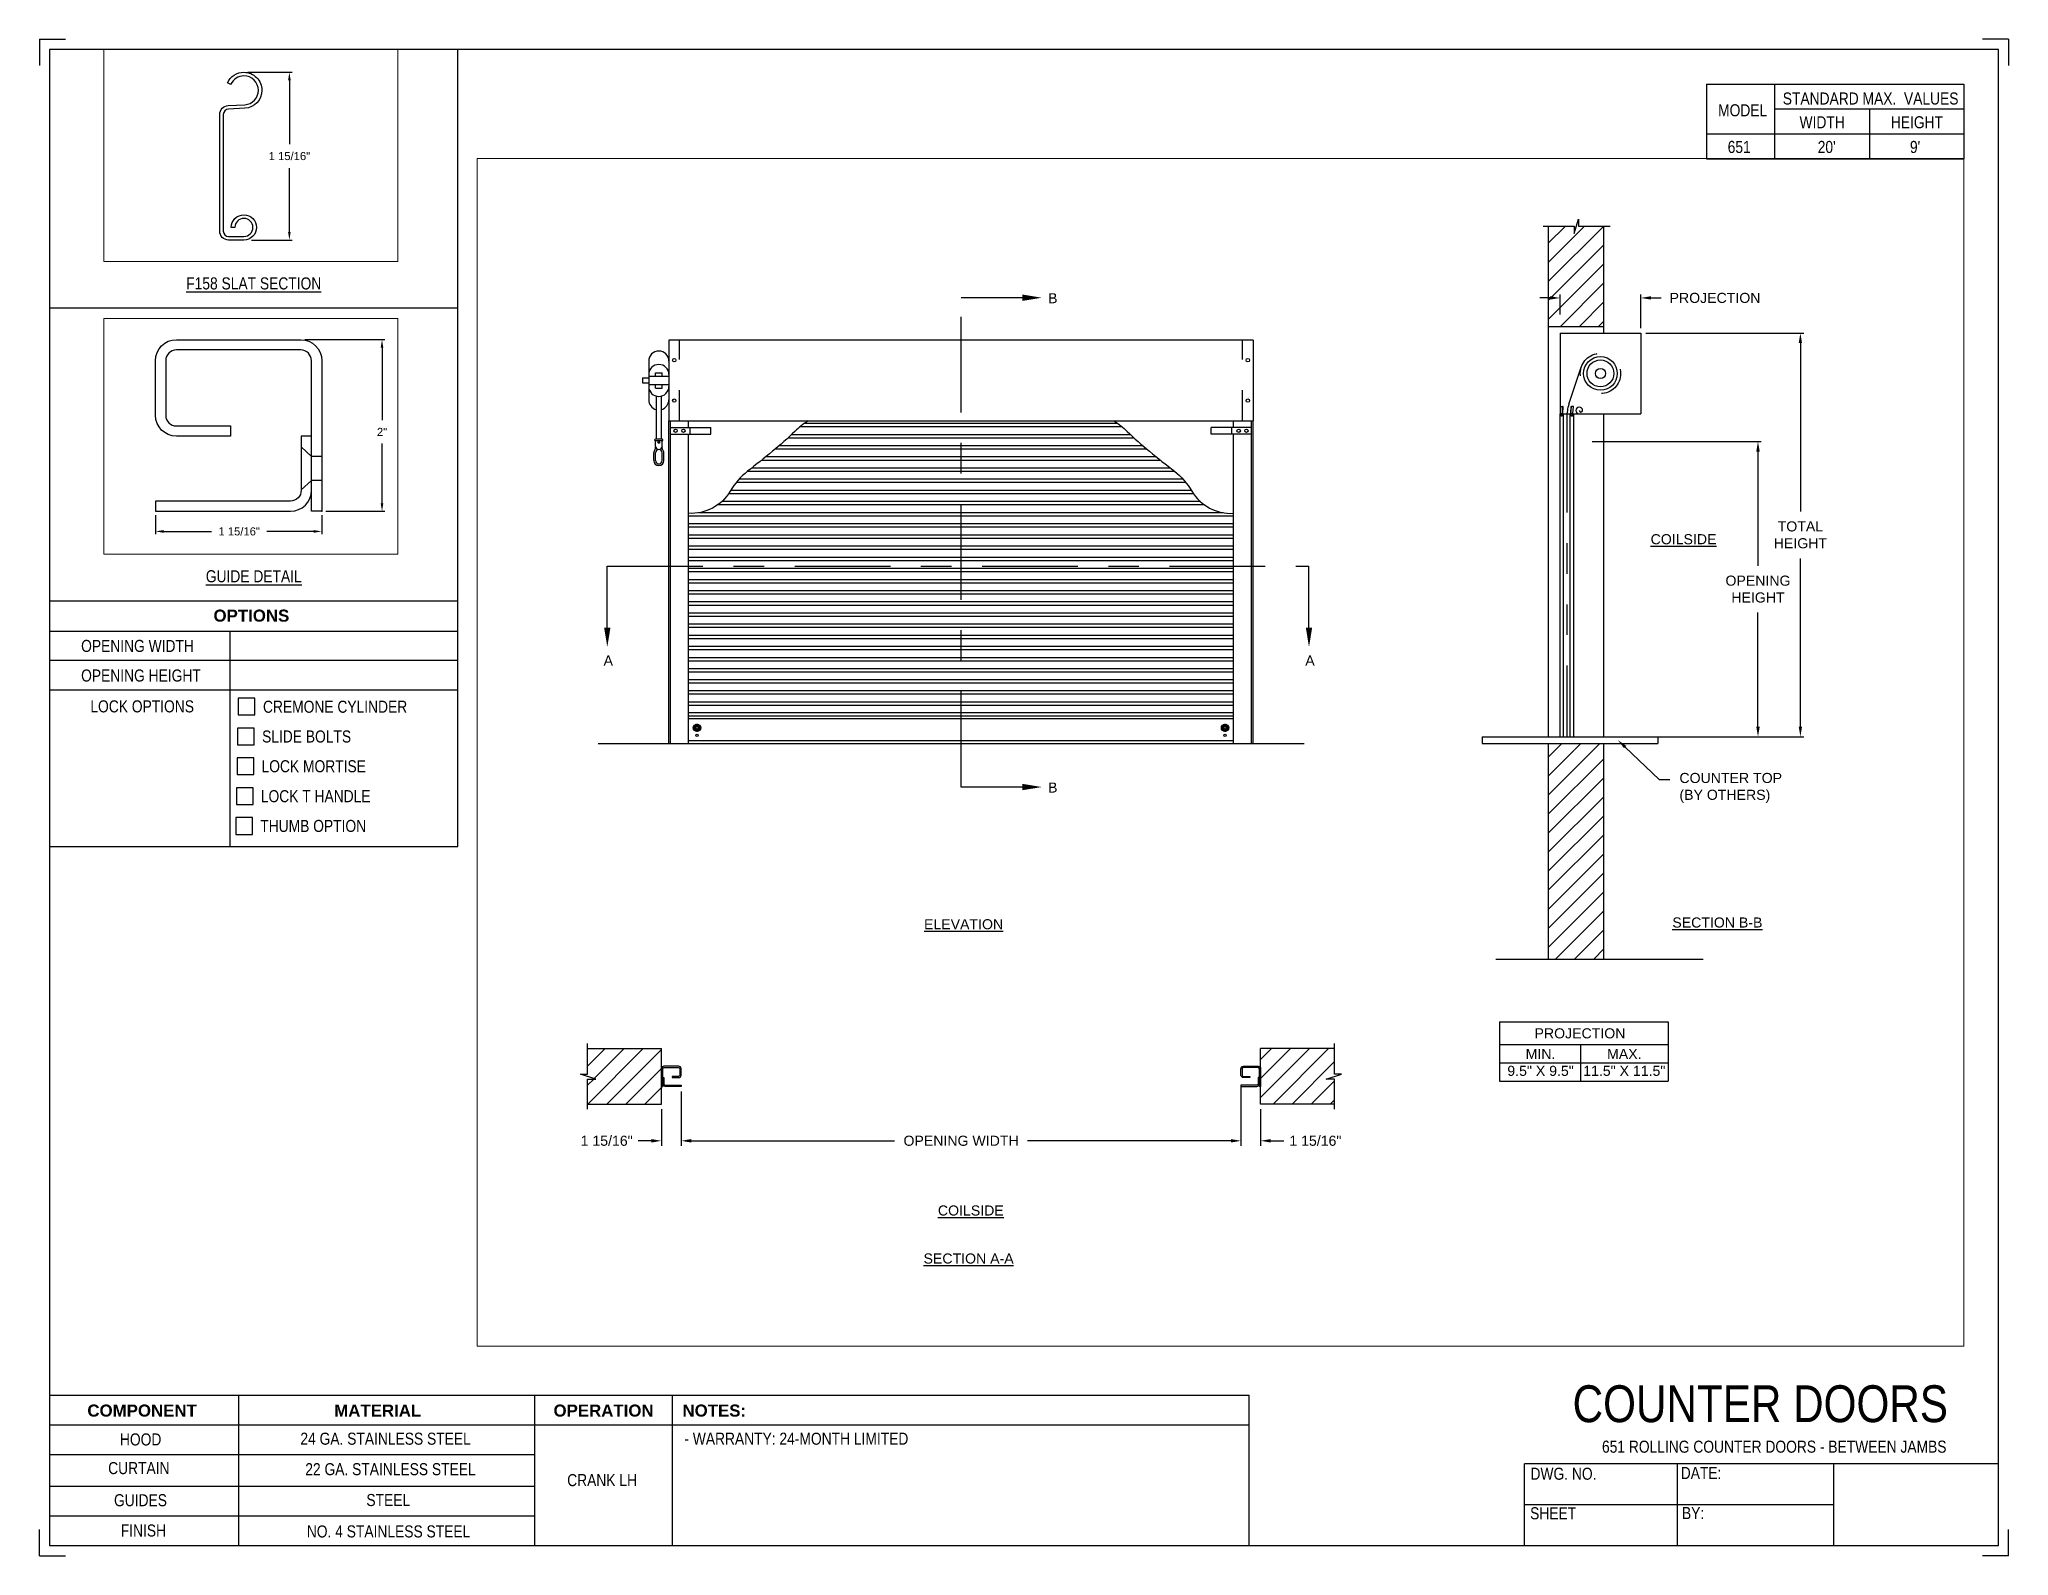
# Paper-space layout '651 CRANK LH' of a CAD drawing. Header units: inches. Extents: x 0.1 to 10.9, y 0.1 to 8.4.
# The model-space entities are those that its viewports show. They can reach past a viewport. Long polylines and large blocks are cut down to what shows.
import ezdxf
from ezdxf import colors
from ezdxf.entities.mleader import LeaderData, LeaderLine
from ezdxf.math import Vec2, Vec3

# ---------------------------------------------------------------- set-up
doc = ezdxf.new("R2010")
doc.units = ezdxf.units.IN
doc.header["$LTSCALE"] = 0.25
doc.header["$MEASUREMENT"] = 0
for name, pattern in [('CENTER', [2, 1.25, -0.25, 0.25, -0.25]), ('HIDDEN', [0.375, 0.25, -0.125]), ('PHANTOM', [2.5, 1.25, -0.25, 0.25, -0.25, 0.25, -0.25])]:
    doc.linetypes.add(name, pattern=pattern)
for name, color, linetype in [('ANNOTATIONS', 1, 'Continuous'), ('CRANK LH', 7, 'Continuous'), ('DETAILS', 4, 'Continuous'), ('SECTION CUTS', 6, 'CENTER'), ('TITLE BLOCK', 7, 'Continuous')]:
    doc.layers.add(name, color=color, linetype=linetype)
doc.styles.add('ARIAL', font='arial.ttf', dxfattribs={"height": 0.09375})
doc.styles.add('CADdetails-DIMENSIONS', font='ARIALN.TTF', dxfattribs={"height": 2.38})
doc.styles.get("Standard").update_dxf_attribs({"font": 'romans.shx'})
doc.dimstyles.new('ARIAL', dxfattribs={"dimtxt": 0.09375, "dimasz": 0.09375, "dimexe": 0.03125, "dimexo": 0.046875, "dimgap": 0.09, "dimtad": 0, "dimtih": 1, "dimtoh": 1, "dimdec": 4, "dimzin": 0, "dimdsep": 46, "dimlunit": 4, "dimtxsty": 'ARIAL', "dimcen": 0.09, "dimadec": 0, "dimazin": 0, "dimtfac": 1, "dimtdec": 4, "dimtix": 1, "dimtofl": 0, "dimtmove": 0, "dimatfit": 3, "dimfxl": 0.18, "dimfrac": 2, "dimtolj": 1, "dimtzin": 0, "dimarcsym": 0})
doc.dimstyles.new('STANDARD$0', dxfattribs={"dimtxt": 0.09375, "dimasz": 0.09375, "dimexe": 0.03125, "dimexo": 0.046875, "dimgap": 0.09, "dimtad": 0, "dimtih": 1, "dimtoh": 1, "dimdec": 4, "dimzin": 0, "dimdsep": 46, "dimtxsty": 'ARIAL', "dimcen": 0.09, "dimadec": 0, "dimazin": 0, "dimtfac": 1, "dimtdec": 4, "dimtofl": 0, "dimtmove": 0, "dimatfit": 1, "dimfxl": 1, "dimtolj": 1, "dimtzin": 0, "dimarcsym": 0})
pattern_1 = [(45, (-18.47276, -17.52354), (-0.08838835, 0.08838835), [])]
pattern_2 = [(45, (-18.47276, -16.85585), (-0.088388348, 0.088388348), [])]

psp = doc.layouts.new('651 CRANK LH')

# ---------------------------------------------------------------- texts
at = {"layer": 'TITLE BLOCK', "attachment_point": 2, "style": 'CADdetails-DIMENSIONS'}
for s, width, insert, char_height in [('MODEL', 0.28815, (9.45, 8.068), 0.0664), ('STANDARD MAX.  VALUES', 1.75949, (10.155, 8.133), 0.06641), ('WIDTH', 0.42908, (9.888, 8.002), 0.0664), ('HEIGHT', 0.42908, (10.41, 8.002), 0.0664), ('\\pxqc;651', 0.29952, (9.431, 7.866), 0.0664)]:
    psp.add_mtext_dynamic_manual_height_columns(s, width=width, gutter_width=1.363, heights=[0], dxfattribs=dict(at, insert=insert, char_height=char_height))
at = {"layer": 'TITLE BLOCK', "style": 'CADdetails-DIMENSIONS'}
for s, insert, char_height, width, attachment_point in [("20'", (9.913, 7.866), 0.0664, 1.75949, 2), ("9'", (10.4, 7.866), 0.0664, 1.75949, 2), ('{\\LF158 SLAT SECTION}', (1.248, 7.114), 0.06641, 1.75949, 2), ('{\\LGUIDE DETAIL}', (1.248, 5.5), 0.06641, 1.75949, 2), ('{\\fArial|b1|i0|c0|p34;OPTIONS}', (1.235, 5.283), 0.06641, 1.75949, 2), ('OPENING WIDTH', (0.297, 5.116), 0.06641, 1.30693, 1), ('OPENING HEIGHT', (0.297, 4.953), 0.06641, 1.30693, 1), ('LOCK OPTIONS', (0.348, 4.783), 0.06641, 1.30693, 1), ('CREMONE CYLINDER', (1.299, 4.781), 0.06641, 1.23928, 1), ('SLIDE BOLTS', (1.294, 4.617), 0.06641, 1.53035, 1), ('LOCK MORTISE', (1.291, 4.453), 0.06641, 1.53035, 1), ('LOCK T HANDLE', (1.287, 4.288), 0.06641, 1.53035, 1), ('THUMB OPTION', (1.284, 4.124), 0.06641, 1.53035, 1), ('\\A1;\\pxqc;COUNTER DOORS', (10.642, 1.008), 0.20312, 2.1897, 3), ('{\\fArial|b1|i0|c0|p34;COMPONENT}', (0.633, 0.902), 0.06641, 1.75949, 2), ('{\\fArial|b1|i0|c0|p34;MATERIAL}', (1.931, 0.902), 0.06641, 1.75949, 2), ('{\\fArial|b1|i0|c0|p34;OPERATION}', (3.175, 0.902), 0.06641, 1.75949, 2), ('{\\fArial|b1|i0|c0|p34;NOTES:}', (3.785, 0.902), 0.06641, 1.75949, 2), ('HOOD', (0.625, 0.743), 0.0664, 1.75949, 2), ('  24 GA. STAINLESS STEEL', (1.953, 0.747), 0.06641, 1.75949, 2), ('\\pxql,t2;- WARRANTY: 24-MONTH LIMITED', (5.176, 0.747), 0.06641, 3.11182, 2), ('651 ROLLING COUNTER DOORS - BETWEEN JAMBS', (9.624, 0.703), 0.06641, 2.79915, 2), ('CURTAIN', (0.615, 0.585), 0.0664, 1.75949, 2), ('  22 GA. STAINLESS STEEL', (1.98, 0.579), 0.06641, 1.75949, 2), ('DWG. NO.', (8.463, 0.554), 0.0664, 1.75949, 2), ('DATE:', (9.221, 0.558), 0.0664, 1.75949, 2), ('\\P\\PCRANK LH', (3.167, 0.74), 0.0664, 1.75949, 2), ('GUIDES', (0.624, 0.408), 0.0664, 1.75949, 2), ('STEEL', (1.989, 0.409), 0.0664, 1.75949, 2), ('SHEET', (8.406, 0.336), 0.0664, 1.75949, 2), ('BY:', (9.177, 0.337), 0.0664, 1.75949, 2), ('FINISH', (0.64, 0.241), 0.0664, 1.75949, 2), (' NO. 4 STAINLESS STEEL ', (1.98, 0.236), 0.06641, 1.75949, 2)]:
    psp.add_mtext(s, dxfattribs=dict(at, insert=insert, char_height=char_height, width=width, attachment_point=attachment_point))

msp = doc.modelspace()

# ---------------------------------------------------------------- texts
at = {"layer": 'ANNOTATIONS', "char_height": 0.09375, "attachment_point": 2, "style": 'ARIAL'}
for s, insert, width in [('{\\LCOILSIDE}', (186.24071, 242.76669), 1.3823677), ('{\\LELEVATION}', (179.55534, 239.18997), 3.0834986), ('{\\LSECTION B-B}', (186.55482, 239.20594), 1.3823677), ('{\\LCOILSIDE}', (179.62258, 236.5306), 1.3823677), ('{\\LSECTION A-A}', (179.60195, 236.08446), 1.3823677)]:
    msp.add_mtext(s, dxfattribs=dict(at, insert=insert, width=width))
for s, width, insert in [('PROJECTION ', 1.7594917, (185.27899, 238.1763)), ('MIN.\\P9.5" X 9.5" ', 0.6711642, (184.91297, 237.98431)), ('MAX.\\P11.5" X 11.5"', 0.7869326, (185.69062, 237.98431))]:
    msp.add_mtext_dynamic_manual_height_columns(s, width=width, gutter_width=1.36268, heights=[0], dxfattribs=dict(at, insert=insert))
at = {"layer": 'SECTION CUTS', "style": 'ARIAL'}
for s, p in [('B', (180.33966, 244.91153)), ('A', (176.21233, 241.54591)), ('A', (182.72828, 241.54591)), ('B', (180.33966, 240.36581))]:
    msp.add_text(s, height=0.09375, dxfattribs=at).set_placement(p)

# ---------------------------------------------------------------- blocks, each defined once
blk = doc.blocks.new('*D6')
at = {"layer": 'ANNOTATIONS', "color": 0, "lineweight": -2, "transparency": 16777216}
for p, q in [((170.877, 254.326), (170.877, 254.107)), ((172.814, 254.326), (172.814, 254.107)), ((170.971, 254.138), (171.53, 254.138)), ((172.721, 254.138), (172.173, 254.138))]:
    blk.add_line(p, q, dxfattribs=at)
at = {"layer": 'ANNOTATIONS', "color": 0, "transparency": 16777216}
for points in [[(170.971, 254.154), (170.971, 254.123), (170.877, 254.138)], [(172.721, 254.154), (172.721, 254.123), (172.814, 254.138)]]:
    blk.add_solid(points, dxfattribs=at)
at = {"layer": 'defpoints', "color": 0, "transparency": 16777216}
for p in [(170.877, 254.373), (172.814, 254.373), (170.877, 254.138)]:
    blk.add_point(p, dxfattribs=at)
at = {"layer": 'ANNOTATIONS', "color": 0, "transparency": 16777216, "insert": (171.852, 254.138), "char_height": 0.09375, "attachment_point": 5, "style": 'ARIAL'}
blk.add_mtext('\\A1;1 15/16"', dxfattribs=at)
blk = doc.blocks.new('*D7')
at = {"layer": 'ANNOTATIONS', "color": 0, "lineweight": -2, "transparency": 16777216}
for p, q in [((172.616, 256.373), (173.547, 256.373)), ((173.516, 256.279), (173.516, 255.435)), ((173.516, 254.466), (173.516, 255.161)), ((172.861, 254.373), (173.547, 254.373))]:
    blk.add_line(p, q, dxfattribs=at)
at = {"layer": 'ANNOTATIONS', "color": 0, "transparency": 16777216}
for points in [[(173.5, 256.279), (173.531, 256.279), (173.516, 256.373)], [(173.5, 254.466), (173.531, 254.466), (173.516, 254.373)]]:
    blk.add_solid(points, dxfattribs=at)
at = {"layer": 'defpoints', "color": 0, "transparency": 16777216}
for p in [(172.569, 256.373), (173.516, 256.373), (172.814, 254.373)]:
    blk.add_point(p, dxfattribs=at)
at = {"layer": 'ANNOTATIONS', "color": 0, "transparency": 16777216, "insert": (173.516, 255.298), "char_height": 0.0938, "attachment_point": 5, "style": 'ARIAL'}
blk.add_mtext('\\A1;2"', dxfattribs=at)
blk = doc.blocks.new('*D21')
at = {"layer": 'ANNOTATIONS', "color": 0, "lineweight": -2, "transparency": 16777216}
for p, q in [((182.131, 237.637), (182.131, 237.1)), ((176.932, 237.29), (176.932, 237.1)), ((177.026, 237.131), (178.915, 237.131)), ((182.037, 237.131), (180.148, 237.131))]:
    blk.add_line(p, q, dxfattribs=at)
at = {"layer": 'ANNOTATIONS', "color": 0, "transparency": 16777216}
for points in [[(177.026, 237.147), (177.026, 237.115), (176.932, 237.131)], [(182.037, 237.147), (182.037, 237.115), (182.131, 237.131)]]:
    blk.add_solid(points, dxfattribs=at)
at = {"layer": 'defpoints', "color": 0, "transparency": 16777216}
for p in [(182.131, 237.684), (176.932, 237.337), (182.131, 237.131)]:
    blk.add_point(p, dxfattribs=at)
at = {"layer": 'ANNOTATIONS', "color": 0, "transparency": 16777216, "insert": (179.532, 237.131), "char_height": 0.09375, "attachment_point": 5, "style": 'ARIAL'}
blk.add_mtext('\\A1;OPENING WIDTH', dxfattribs=at)
blk = doc.blocks.new('*D14')
at = {"layer": 'ANNOTATIONS', "color": 0, "lineweight": -2, "transparency": 16777216}
for p, q in [((176.932, 237.59), (176.932, 237.084)), ((176.75, 237.426), (176.75, 237.084)), ((176.657, 237.131), (176.535, 237.131)), ((177.026, 237.131), (177.12, 237.131))]:
    blk.add_line(p, q, dxfattribs=at)
at = {"layer": 'ANNOTATIONS', "color": 0, "transparency": 16777216}
for points in [[(176.657, 237.147), (176.657, 237.115), (176.75, 237.131)], [(177.026, 237.147), (177.026, 237.115), (176.932, 237.131)]]:
    blk.add_solid(points, dxfattribs=at)
at = {"layer": 'defpoints', "color": 0, "transparency": 16777216}
for p in [(176.932, 237.637), (176.75, 237.472), (176.932, 237.131)]:
    blk.add_point(p, dxfattribs=at)
at = {"layer": 'ANNOTATIONS', "color": 0, "transparency": 16777216, "insert": (176.241, 237.131), "char_height": 0.09375, "attachment_point": 5, "style": 'ARIAL'}
blk.add_mtext('\\A1;1 15/16"', dxfattribs=at)
blk = doc.blocks.new('*D15')
at = {"layer": 'ANNOTATIONS', "color": 0, "lineweight": -2, "transparency": 16777216}
for p, q in [((182.131, 237.59), (182.131, 237.084)), ((182.313, 237.426), (182.313, 237.084)), ((182.037, 237.131), (181.944, 237.131)), ((182.407, 237.131), (182.528, 237.131))]:
    blk.add_line(p, q, dxfattribs=at)
at = {"layer": 'ANNOTATIONS', "color": 0, "transparency": 16777216}
for points in [[(182.037, 237.147), (182.037, 237.115), (182.131, 237.131)], [(182.407, 237.147), (182.407, 237.115), (182.313, 237.131)]]:
    blk.add_solid(points, dxfattribs=at)
at = {"layer": 'defpoints', "color": 0, "transparency": 16777216}
for p in [(182.131, 237.637), (182.313, 237.472), (182.313, 237.131)]:
    blk.add_point(p, dxfattribs=at)
at = {"layer": 'ANNOTATIONS', "color": 0, "transparency": 16777216, "insert": (182.822, 237.131), "char_height": 0.09375, "attachment_point": 5, "style": 'ARIAL'}
blk.add_mtext('\\A1;1 15/16"', dxfattribs=at)
blk = doc.blocks.new('*D16')
at = {"layer": 'ANNOTATIONS', "color": 0, "lineweight": -2, "transparency": 16777216}
for p, q in [((185.001, 244.961), (184.907, 244.961)), ((185.094, 244.807), (185.094, 244.992)), ((185.844, 244.681), (185.844, 244.992)), ((185.938, 244.961), (186.032, 244.961))]:
    blk.add_line(p, q, dxfattribs=at)
at = {"layer": 'ANNOTATIONS', "color": 0, "transparency": 16777216}
for points in [[(185.001, 244.977), (185.001, 244.946), (185.094, 244.961)], [(185.938, 244.977), (185.938, 244.946), (185.844, 244.961)]]:
    blk.add_solid(points, dxfattribs=at)
at = {"layer": 'defpoints', "color": 0, "transparency": 16777216}
for p in [(185.844, 244.961), (185.094, 244.76), (185.844, 244.635)]:
    blk.add_point(p, dxfattribs=at)
at = {"layer": 'ANNOTATIONS', "color": 0, "transparency": 16777216, "insert": (186.533, 244.961), "char_height": 0.09375, "attachment_point": 5, "style": 'ARIAL'}
blk.add_mtext('\\A1;PROJECTION', dxfattribs=at)
blk = doc.blocks.new('*X8')
at = {"color": 0, "linetype": 'Continuous'}
for p, q in [((2.144, 5.299), (2.185, 5.339)), ((2.144, 5.304), (2.18, 5.339)), ((2.144, 5.309), (2.174, 5.339)), ((2.145, 5.294), (2.189, 5.338)), ((2.146, 5.317), (2.167, 5.338)), ((2.147, 5.29), (2.193, 5.336)), ((2.149, 5.287), (2.167, 5.305)), ((2.164, 5.274), (2.209, 5.319)), ((2.168, 5.272), (2.211, 5.315)), ((2.172, 5.271), (2.212, 5.311)), ((2.177, 5.271), (2.212, 5.306)), ((2.178, 5.316), (2.196, 5.334)), ((2.183, 5.315), (2.2, 5.332)), ((2.186, 5.313), (2.203, 5.329)), ((2.188, 5.31), (2.205, 5.326)), ((2.189, 5.305), (2.207, 5.323)), ((2.151, 5.284), (2.168, 5.3)), ((2.154, 5.281), (2.17, 5.297)), ((2.157, 5.278), (2.174, 5.295)), ((2.16, 5.276), (2.178, 5.294)), ((2.183, 5.271), (2.212, 5.3)), ((2.191, 5.273), (2.21, 5.293))]:
    blk.add_line(p, q, dxfattribs=at)
blk = doc.blocks.new('*D17')
at = {"layer": 'ANNOTATIONS', "color": 0, "lineweight": -2, "transparency": 16777216}
for p, q in [((185.392, 243.627), (186.963, 243.627)), ((186.932, 243.534), (186.932, 242.473)), ((186.932, 240.978), (186.932, 242.039)), ((185.392, 240.885), (186.963, 240.885))]:
    blk.add_line(p, q, dxfattribs=at)
at = {"layer": 'ANNOTATIONS', "color": 0, "transparency": 16777216}
for points in [[(186.916, 243.534), (186.948, 243.534), (186.932, 243.627)], [(186.916, 240.978), (186.948, 240.978), (186.932, 240.885)]]:
    blk.add_solid(points, dxfattribs=at)
at = {"layer": 'defpoints', "color": 0, "transparency": 16777216}
for p in [(185.345, 243.627), (185.345, 240.885), (186.932, 240.885)]:
    blk.add_point(p, dxfattribs=at)
at = {"layer": 'ANNOTATIONS', "color": 0, "transparency": 16777216, "insert": (186.932, 242.256), "char_height": 0.09375, "attachment_point": 5, "style": 'ARIAL'}
blk.add_mtext('\\A1;OPENING \\PHEIGHT', dxfattribs=at)
blk = doc.blocks.new('*D18')
at = {"layer": 'ANNOTATIONS', "color": 0, "lineweight": -2, "transparency": 16777216}
for p, q in [((185.891, 244.635), (187.357, 244.635)), ((187.326, 244.541), (187.326, 242.977)), ((187.326, 240.978), (187.326, 242.542)), ((185.891, 240.885), (187.357, 240.885))]:
    blk.add_line(p, q, dxfattribs=at)
at = {"layer": 'ANNOTATIONS', "color": 0, "transparency": 16777216}
for points in [[(187.31, 244.541), (187.341, 244.541), (187.326, 244.635)], [(187.31, 240.978), (187.341, 240.978), (187.326, 240.885)]]:
    blk.add_solid(points, dxfattribs=at)
at = {"layer": 'defpoints', "color": 0, "transparency": 16777216}
for p in [(185.844, 244.635), (185.844, 240.885), (187.326, 240.885)]:
    blk.add_point(p, dxfattribs=at)
at = {"layer": 'ANNOTATIONS', "color": 0, "transparency": 16777216, "insert": (187.326, 242.76), "char_height": 0.0938, "attachment_point": 5, "style": 'ARIAL'}
blk.add_mtext('\\A1;TOTAL \\PHEIGHT', dxfattribs=at)
blk = doc.blocks.new('*D52')
at = {"layer": 'ANNOTATIONS', "color": 0, "lineweight": -2, "transparency": 16777216}
for p, q in [((171.954, 259.415), (172.468, 259.415)), ((172.437, 259.321), (172.437, 258.576)), ((172.437, 257.554), (172.437, 258.299)), ((171.996, 257.46), (172.468, 257.46))]:
    blk.add_line(p, q, dxfattribs=at)
at = {"layer": 'ANNOTATIONS', "color": 0, "transparency": 16777216}
for points in [[(172.421, 259.321), (172.452, 259.321), (172.437, 259.415)], [(172.421, 257.554), (172.452, 257.554), (172.437, 257.46)]]:
    blk.add_solid(points, dxfattribs=at)
at = {"layer": 'defpoints', "color": 0, "transparency": 16777216}
for p in [(171.907, 259.415), (171.949, 257.46), (172.437, 257.46)]:
    blk.add_point(p, dxfattribs=at)
at = {"layer": 'ANNOTATIONS', "color": 0, "transparency": 16777216, "insert": (172.437, 258.438), "char_height": 0.09375, "attachment_point": 5, "style": 'ARIAL'}
blk.add_mtext('\\A1;1 15/16"', dxfattribs=at)

# ---------------------------------------------------------------- dimensions: what is measured, and where the dimension line sits
at = {"layer": 'ANNOTATIONS'}
dim = msp.add_linear_dim(base=(172.43684, 257.46018), p1=(171.90727, 259.41499), p2=(171.94944, 257.46018), angle=90, text='1 15/16"', dimstyle='STANDARD$0', dxfattribs=at)
dim.commit()
dim.dimension.update_dxf_attribs({"geometry": '*D52', "text_midpoint": (172.43684, 258.43759), "dimtype": 160})
for base, p2, angle, picture, middle in [((173.51571, 256.37255), (172.56934, 256.37255), 90, '*D7', (173.51571, 255.29795)), ((170.87684, 254.13825), (170.87684, 254.37255), 180, '*D6', (171.85177, 254.13825))]:
    dim = msp.add_linear_dim(base=base, p1=(172.81434, 254.37255), p2=p2, angle=angle, dimstyle='ARIAL', dxfattribs=at)
    dim.commit()
    dim.dimension.update_dxf_attribs({"geometry": picture, "text_midpoint": middle, "dimtype": 160})
dim = msp.add_linear_dim(base=(185.84432, 244.96116), p1=(185.09432, 244.76043), p2=(185.84432, 244.63462), text='PROJECTION', dimstyle='STANDARD$0', dxfattribs=at)
dim.commit()
dim.dimension.update_dxf_attribs({"geometry": '*D16', "text_midpoint": (186.53343, 244.96116), "dimtype": 160})
for base, p1, p2, text, picture, middle in [((187.32564, 240.88462), (185.84432, 244.63462), (185.84432, 240.88462), 'TOTAL \\PHEIGHT', '*D18', (187.32564, 242.75962)), ((186.93189, 240.88462), (185.34463, 243.62742), (185.34463, 240.88462), 'OPENING \\PHEIGHT', '*D17', (186.93189, 242.25602))]:
    dim = msp.add_linear_dim(base=base, p1=p1, p2=p2, angle=90, text=text, dimstyle='STANDARD$0', dxfattribs=at)
    dim.commit()
    dim.dimension.update_dxf_attribs({"geometry": picture, "text_midpoint": middle})
for base, p1, p2, picture, middle in [((176.93202, 237.13098), (176.75038, 237.47248), (176.93202, 237.63664), '*D14', (176.24135, 237.13098)), ((182.31288, 237.13098), (182.13124, 237.63654), (182.31288, 237.47248), '*D15', (182.82191, 237.13098))]:
    dim = msp.add_linear_dim(base=base, p1=p1, p2=p2, text='1 15/16"', dimstyle='STANDARD$0', override={"dimexe": 0.046875, "dimgap": 0.0625, "dimlunit": 4, "dimcen": 0.089844, "dimatfit": 0, "dimfxl": 0.18, "dimfrac": 2}, dxfattribs=at)
    dim.commit()
    dim.dimension.update_dxf_attribs({"geometry": picture, "text_midpoint": middle, "dimtype": 160})
dim = msp.add_linear_dim(base=(182.13124, 237.13098), p1=(176.93202, 237.33694), p2=(182.13124, 237.68352), text='OPENING WIDTH', dimstyle='STANDARD$0', dxfattribs=at)
dim.commit()
dim.dimension.update_dxf_attribs({"geometry": '*D21', "text_midpoint": (179.53163, 237.13098)})

# ---------------------------------------------------------------- hatches: boundary and pattern name
at = {"layer": 'CRANK LH', "linetype": 'Continuous'}
h = msp.add_hatch(dxfattribs=at)
h.set_pattern_fill('ANSI31', color=256, style=0)
h.set_pattern_definition(pattern_2)
h.paths.add_polyline_path([(185.50057, 245.62914), (185.26407, 245.62914), (185.26407, 245.6938), (185.22566, 245.56044), (185.22566, 245.62914), (184.98494, 245.62914), (184.98494, 244.69712), (185.50057, 244.69712)])
h = msp.add_hatch(dxfattribs=at)
h.set_pattern_fill('ANSI31', color=256, style=0)
h.set_pattern_definition(pattern_2)
h.paths.add_polyline_path([(185.50057, 240.82062), (185.26407, 240.82062), (185.26407, 240.88528), (185.22566, 240.75192), (185.22566, 240.82062), (184.98494, 240.82062), (184.98494, 238.8189), (185.50057, 238.8189)])
at = {"layer": 'CRANK LH'}
h = msp.add_hatch(dxfattribs=at)
h.set_pattern_fill('ANSI31', color=256, style=0)
h.set_pattern_definition(pattern_1)
h.paths.add_polyline_path([(176.75038, 237.98811), (176.06288, 237.98811), (176.06288, 237.7509), (175.99878, 237.7509), (176.14085, 237.704), (176.06288, 237.704), (176.06288, 237.47248), (176.75038, 237.47248), (176.75038, 237.63498)])
h = msp.add_hatch(dxfattribs=at)
h.set_pattern_fill('ANSI31', color=256, style=0)
h.set_pattern_definition(pattern_1)
h.paths.add_polyline_path([(183.06448, 237.7509), (183.00038, 237.7509), (183.00038, 237.98811), (182.31288, 237.98811), (182.31288, 237.47248), (182.33105, 237.47248), (183.00038, 237.47248), (183.00038, 237.704), (182.92241, 237.704)])

# ---------------------------------------------------------------- linework, layer by layer
at = {"layer": 'ANNOTATIONS'}
for p, q in [((184.53279, 238.23573), (184.53279, 237.68436)), ((184.53279, 238.23573), (186.0979, 238.23573)), ((186.0979, 238.23573), (186.0979, 237.68436)), ((184.53279, 238.02426), (186.0979, 238.02426)), ((185.28316, 238.02426), (185.28316, 237.68436)), ((184.53279, 237.85431), (186.0979, 237.85431)), ((184.53279, 237.68436), (186.0979, 237.68436)), ((176.93202, 237.49904), (176.93202, 237.09973)), ((182.13124, 237.51154), (182.13124, 237.09973))]:
    msp.add_line(p, q, dxfattribs=at)
at = {"layer": 'CRANK LH', "linetype": 'Continuous'}
for p, q in [((184.93855, 245.62914), (185.22566, 245.62914)), ((184.98494, 245.62914), (184.98494, 240.88462)), ((185.22566, 245.56044), (185.26407, 245.6938)), ((185.22566, 245.62914), (185.22566, 245.56044)), ((185.26407, 245.6938), (185.26407, 245.62914)), ((185.26407, 245.62914), (185.55926, 245.62914)), ((185.50057, 244.63462), (185.50057, 245.62914)), ((184.98494, 244.69712), (185.50057, 244.69712)), ((182.24452, 244.56862), (176.81874, 244.56862)), ((176.81874, 244.56862), (176.81874, 243.82062)), ((182.24452, 244.56862), (182.24452, 243.82062)), ((185.09432, 244.63462), (185.84432, 244.63462)), ((185.09432, 244.63462), (185.09432, 243.88462)), ((185.84432, 244.63462), (185.84432, 243.88462)), ((176.63124, 244.3743), (176.63124, 244.01493)), ((176.81874, 244.3743), (176.81874, 244.01493)), ((185.17613, 243.9737), (185.29148, 244.31902)), ((176.57451, 244.21805), (176.57451, 244.17118)), ((176.69374, 244.23368), (176.69374, 244.26493)), ((176.69374, 244.1243), (176.69374, 244.15555)), ((176.75624, 244.23368), (176.75624, 244.26493)), ((176.75624, 244.1243), (176.75624, 244.15555)), ((176.70155, 244.04905), (176.70155, 243.64978)), ((176.74843, 244.04905), (176.74843, 243.64978)), ((185.10165, 243.88806), (185.09856, 243.95345)), ((185.09856, 243.95345), (185.1162, 243.95345)), ((185.11929, 243.88806), (185.1162, 243.95345)), ((185.12147, 243.95279), (185.1162, 243.95345)), ((185.11929, 243.88806), (185.12147, 243.95279)), ((185.19437, 243.88901), (185.20096, 243.95414)), ((185.19437, 243.88901), (185.19566, 243.95376)), ((185.19566, 243.95376), (185.20096, 243.95414)), ((185.21858, 243.95319), (185.20096, 243.95414)), ((185.21199, 243.88806), (185.21858, 243.95319)), ((176.81874, 240.82062), (176.81874, 243.82062)), ((176.81874, 243.82062), (182.24452, 243.82062)), ((176.83436, 240.82062), (176.83436, 243.82062)), ((176.83436, 243.75812), (177.20936, 243.75812)), ((177.00038, 243.75812), (177.00038, 243.82062)), ((177.01601, 243.69562), (177.01601, 243.75812)), ((177.20936, 243.69562), (177.20936, 243.75812)), ((181.0275, 243.76317), (178.03576, 243.76317)), ((180.98707, 243.79442), (178.07619, 243.79442)), ((182.2289, 243.75812), (181.8539, 243.75812)), ((181.8539, 243.69562), (181.8539, 243.75812)), ((182.04726, 243.69562), (182.04726, 243.75812)), ((182.06288, 243.75812), (182.06288, 243.82062)), ((182.2289, 240.82062), (182.2289, 243.82062)), ((182.24452, 240.82062), (182.24452, 243.82062)), ((185.09432, 243.88462), (185.12557, 243.88462)), ((185.09432, 240.88462), (185.09432, 243.88462)), ((185.10165, 243.88462), (185.10165, 243.88806)), ((185.10165, 243.88806), (185.11929, 243.88806)), ((185.11929, 243.88462), (185.11929, 243.88806)), ((185.12557, 240.88462), (185.12557, 243.88462)), ((185.12557, 243.88462), (185.18807, 243.88462)), ((185.18807, 240.88462), (185.18807, 243.88462)), ((185.18807, 243.88462), (185.21932, 243.88462)), ((185.19437, 243.88901), (185.19434, 243.88806)), ((185.21199, 243.88806), (185.19434, 243.88806)), ((185.19434, 243.88462), (185.19434, 243.88806)), ((185.20369, 243.88462), (185.84432, 243.88462)), ((185.21199, 243.88462), (185.21199, 243.88806)), ((185.21932, 243.88462), (185.21932, 240.88462)), ((185.50057, 240.88462), (185.50057, 243.88462)), ((176.75624, 243.63415), (176.69374, 243.63415)), ((176.69374, 243.58379), (176.69374, 243.63415)), ((176.75624, 243.58379), (176.75624, 243.63415)), ((176.83436, 243.69562), (177.20936, 243.69562)), ((177.00038, 240.82062), (177.00038, 243.69562)), ((181.22132, 243.58719), (177.84194, 243.58719)), ((181.13971, 243.65956), (177.92355, 243.65956)), ((181.10611, 243.69081), (177.95715, 243.69081)), ((182.2289, 243.69562), (181.8539, 243.69562)), ((182.06288, 240.82062), (182.06288, 243.69562)), ((176.67811, 243.45023), (176.67811, 243.52129)), ((176.69374, 243.45023), (176.69374, 243.52129)), ((176.77186, 243.45023), (176.77186, 243.52129)), ((181.38593, 243.45233), (177.67734, 243.45233)), ((181.3471, 243.48358), (177.71616, 243.48358)), ((181.25832, 243.55594), (177.80494, 243.55594)), ((181.6207, 243.2451), (177.44256, 243.2451)), ((181.5939, 243.27635), (177.46936, 243.27635)), ((181.51641, 243.34871), (177.54685, 243.34871)), ((181.47678, 243.37996), (177.58648, 243.37996)), ((181.79232, 243.03787), (177.27094, 243.03787)), ((181.75378, 243.06912), (177.30948, 243.06912)), ((181.69098, 243.14148), (177.37228, 243.14148)), ((181.67141, 243.17273), (177.39185, 243.17273)), ((182.06288, 242.93425), (177.00038, 242.93425)), ((182.06288, 242.86189), (177.00038, 242.86189)), ((181.96644, 242.9655), (177.09682, 242.9655)), ((182.06288, 242.83064), (177.00038, 242.83064)), ((182.06288, 242.75828), (177.00038, 242.75828)), ((182.06288, 242.72703), (177.00038, 242.72703)), ((182.06288, 242.65466), (177.00038, 242.65466)), ((182.06288, 242.62341), (177.00038, 242.62341)), ((182.06288, 242.55105), (177.00038, 242.55105)), ((182.06288, 242.5198), (177.00038, 242.5198)), ((182.06288, 242.44743), (177.00038, 242.44743)), ((182.06288, 242.41618), (177.00038, 242.41618)), ((182.06288, 242.34382), (177.00038, 242.34382)), ((182.06288, 242.31257), (177.00038, 242.31257)), ((182.06288, 242.2402), (177.00038, 242.2402)), ((182.06288, 242.20895), (177.00038, 242.20895)), ((182.06288, 242.13659), (177.00038, 242.13659)), ((182.06288, 242.10534), (177.00038, 242.10534)), ((182.06288, 242.03297), (177.00038, 242.03297)), ((182.06288, 242.00172), (177.00038, 242.00172)), ((182.06288, 241.92936), (177.00038, 241.92936)), ((182.06288, 241.89811), (177.00038, 241.89811)), ((182.06288, 241.82574), (177.00038, 241.82574)), ((182.06288, 241.79449), (177.00038, 241.79449)), ((182.06288, 241.72213), (177.00038, 241.72213)), ((182.06288, 241.69088), (177.00038, 241.69088)), ((182.06288, 241.61852), (177.00038, 241.61852)), ((182.06288, 241.58727), (177.00038, 241.58727)), ((182.06288, 241.5149), (177.00038, 241.5149)), ((182.06288, 241.48365), (177.00038, 241.48365)), ((182.06288, 241.41443), (177.00038, 241.41443)), ((182.06288, 241.38318), (177.00038, 241.38318)), ((182.06288, 241.31081), (177.00038, 241.31081)), ((182.06288, 241.27956), (177.00038, 241.27956)), ((182.06288, 241.2072), (177.00038, 241.2072)), ((182.06288, 241.17595), (177.00038, 241.17595)), ((182.06288, 241.10653), (177.00038, 241.10653)), ((182.06288, 241.07528), (177.00038, 241.07528)), ((182.06288, 241.05036), (177.00038, 241.05036)), ((182.06288, 240.84767), (177.00038, 240.84767)), ((184.36934, 240.88462), (186.00057, 240.88462)), ((184.36934, 240.88462), (184.36934, 240.82062)), ((186.00057, 240.88462), (186.00057, 240.82062)), ((184.36934, 240.82062), (186.00057, 240.82062)), ((184.98494, 240.82062), (184.98494, 238.81927)), ((185.50057, 238.81927), (185.50057, 240.82062)), ((184.4992, 238.81927), (186.42292, 238.81927)), ((176.06288, 237.7509), (176.06288, 238.03498)), ((183.00038, 237.7509), (183.00038, 238.03498)), ((176.14085, 237.704), (175.99878, 237.7509)), ((175.99878, 237.7509), (176.06288, 237.7509)), ((182.92241, 237.704), (183.06448, 237.7509)), ((183.06448, 237.7509), (183.00038, 237.7509)), ((176.06288, 237.42561), (176.06288, 237.704)), ((176.06288, 237.704), (176.14085, 237.704)), ((176.75038, 237.6967), (176.76163, 237.6967)), ((176.75038, 237.67034), (176.76163, 237.67034)), ((176.77288, 237.70696), (176.76163, 237.6967)), ((176.77288, 237.66008), (176.76163, 237.67034)), ((182.29038, 237.70696), (182.30163, 237.6967)), ((182.29038, 237.66008), (182.30163, 237.67034)), ((182.31288, 237.6967), (182.30163, 237.6967)), ((182.31288, 237.67034), (182.30163, 237.67034)), ((183.00038, 237.704), (182.92241, 237.704)), ((183.00038, 237.42561), (183.00038, 237.704))]:
    msp.add_line(p, q, dxfattribs=at)
at = {"layer": 'CRANK LH', "linetype": 'HIDDEN'}
for p, q in [((176.91835, 243.82062), (176.91835, 244.56862)), ((176.91835, 243.82062), (176.91835, 244.56862)), ((182.14491, 243.82062), (182.14491, 244.56862))]:
    msp.add_line(p, q, dxfattribs=at)
at = {"layer": 'CRANK LH', "linetype": 'PHANTOM'}
for p, q in [((176.57451, 244.21805), (176.63124, 244.21805)), ((176.57451, 244.17118), (176.63124, 244.17118)), ((176.63124, 244.23368), (176.81874, 244.23368)), ((176.63124, 244.15555), (176.81874, 244.15555)), ((176.69374, 244.26493), (176.75624, 244.26493)), ((176.69374, 244.1243), (176.75624, 244.1243)), ((185.15682, 243.8549), (185.15682, 240.88462))]:
    msp.add_line(p, q, dxfattribs=at)
at = {"layer": 'CRANK LH'}
for p, q in [((176.75624, 243.64978), (176.69374, 243.64978)), ((176.75624, 243.45023), (176.75624, 243.52129)), ((176.16059, 240.82062), (182.71883, 240.82062)), ((176.06288, 237.98811), (176.75038, 237.98811)), ((176.75038, 237.47248), (176.75038, 237.98811)), ((182.31288, 237.47248), (182.31288, 237.98811)), ((183.00038, 237.98811), (182.31288, 237.98811)), ((176.06288, 237.47248), (176.75038, 237.47248)), ((183.00038, 237.47248), (182.31288, 237.47248))]:
    msp.add_line(p, q, dxfattribs=at)
at = {"layer": 'CRANK LH', "linetype": 'Continuous'}
for points in [[(178.11172, 243.81862, 0.04994125), (177.98963, 243.72187, -0.02135943), (177.78118, 243.53637, -0.00459955), (177.54958, 243.35087, 0.09348756), (177.38745, 243.16537, -0.28353071), (177.00038, 242.96069, 0.72847355)], [(180.95154, 243.81862, -0.04994125), (181.07363, 243.72187, 0.02135943), (181.28208, 243.53637, 0.00459955), (181.51368, 243.35087, -0.09348756), (181.67581, 243.16537, 0.28353071), (182.06288, 242.96069, -0.72847355)]]:
    msp.add_lwpolyline(points, format="xyb", dxfattribs=at)
at = {"layer": 'CRANK LH'}
for points in [[(176.76163, 237.63664), (176.76163, 237.80118, -0.41421356), (176.77335, 237.81289), (176.90905, 237.81289, -0.41421356), (176.92077, 237.80118), (176.92077, 237.74164, -0.41421356), (176.90905, 237.72993), (176.84999, 237.72993), (176.84999, 237.71868), (176.90905, 237.71868, 0.41421356), (176.93202, 237.74164), (176.93202, 237.80118, 0.41421356), (176.90905, 237.82414), (176.77335, 237.82414, 0.41421356), (176.75038, 237.80118), (176.75038, 237.63664)], [(176.93202, 237.63664), (176.7846, 237.63664, -0.41421356), (176.76163, 237.65961), (176.76163, 237.71868), (176.77288, 237.71868), (176.77288, 237.65961, 0.41421356), (176.7846, 237.64789), (176.93202, 237.64789)], [(182.30163, 237.63664), (182.30163, 237.80118, 0.41421356), (182.28991, 237.81289), (182.15421, 237.81289, 0.41421356), (182.14249, 237.80118), (182.14249, 237.74164, 0.41421356), (182.15421, 237.72993), (182.21327, 237.72993), (182.21327, 237.71868), (182.15421, 237.71868, -0.41421356), (182.13124, 237.74164), (182.13124, 237.80118, -0.41421356), (182.15421, 237.82414), (182.28991, 237.82414, -0.41421356), (182.31288, 237.80118), (182.31288, 237.63664)], [(182.13124, 237.63664), (182.27866, 237.63664, 0.41421356), (182.30163, 237.65961), (182.30163, 237.71868), (182.29038, 237.71868), (182.29038, 237.65961, -0.41421356), (182.27866, 237.64789), (182.13124, 237.64789)]]:
    msp.add_lwpolyline(points, format="xyb", close=True, dxfattribs=at)
at = {"layer": 'CRANK LH', "linetype": 'Continuous'}
for centre, radius in [((176.86854, 244.38312), 0.01562), ((176.86854, 244.38312), 0.01562), ((182.19472, 244.38312), 0.01562), ((182.19472, 244.38312), 0.01562), ((185.46932, 244.25962), 0.15625), ((185.46932, 244.25962), 0.125), ((185.46932, 244.25962), 0.04685), ((176.86854, 244.00812), 0.01562), ((176.86854, 244.00812), 0.01562), ((182.19472, 244.00812), 0.01562), ((182.19472, 244.00812), 0.01562), ((185.11025, 243.86864), 0.00687), ((185.20339, 243.86864), 0.00687), ((176.72499, 243.61853), 0.00781), ((176.88124, 243.72687), 0.01562), ((176.95351, 243.72687), 0.01562), ((182.10976, 243.72687), 0.01562), ((182.18202, 243.72687), 0.01562), ((177.08015, 240.96749), 0.0344), ((177.08015, 240.96749), 0.01114), ((177.08015, 240.89661), 0.01114), ((181.98311, 240.96749), 0.0344), ((181.98311, 240.96749), 0.01114), ((181.98311, 240.89661), 0.01114)]:
    msp.add_circle(centre, radius, dxfattribs=at)
at = {"layer": 'CRANK LH', "linetype": 'HIDDEN'}
msp.add_circle((185.46932, 244.25962), 0.1875, dxfattribs=at)
at = {"layer": 'CRANK LH', "linetype": 'Continuous'}
for centre, radius, start, end in [((176.72499, 244.3743), 0.09375, 0, 180), ((176.72499, 244.24941), 0.09375, 0, 180), ((176.72499, 244.13982), 0.09375, 180, 0), ((176.72499, 244.01493), 0.09375, 180, 255.522488), ((176.72499, 244.01493), 0.09375, 284.477512, 0), ((185.53182, 243.8549), 0.375, 161.529967, 180), ((185.27248, 243.91587), 0.03125, 0, 180), ((185.27248, 243.91587), 0.03125, 180, 270), ((185.2881, 243.91587), 0.01562, 180, 0)]:
    msp.add_arc(centre, radius, start, end, dxfattribs=at)
at = {"layer": 'CRANK LH'}
for centre, radius, start, end in [((176.69374, 243.64197), 0.00781, 90, 270), ((176.664, 243.57012), 0.03125, 321.317813, 12.635625), ((176.72499, 243.58379), 0.03125, 180, 0), ((176.78598, 243.57012), 0.03125, 167.364375, 218.682187), ((176.75624, 243.64197), 0.00781, 270, 90), ((176.72499, 243.52129), 0.04688, 141.317813, 180), ((176.72499, 243.45023), 0.04688, 180, 0), ((176.72499, 243.52129), 0.03125, 0, 180), ((176.72499, 243.45023), 0.03125, 180, 0), ((176.72499, 243.52129), 0.04688, 0, 38.682187)]:
    msp.add_arc(centre, radius, start, end, dxfattribs=at)
at = {"layer": 'DETAILS'}
for p, q in [((171.9065, 259.41499), (171.90726, 259.41499)), ((171.9065, 259.37299), (171.90726, 259.37299)), ((171.12184, 256.37255), (172.56934, 256.37255)), ((172.57434, 255.12255), (172.69434, 255.01317)), ((172.81434, 255.01317), (172.69434, 255.01317)), ((172.57434, 254.62255), (172.69434, 254.73192)), ((172.81434, 254.73192), (172.69434, 254.73192))]:
    msp.add_line(p, q, dxfattribs=at)
msp.add_lwpolyline([(172.11727, 259.20499, -0.39895955), (171.91826, 258.99528), (171.72602, 258.9852, 0.39895955), (171.66726, 258.92329), (171.66726, 257.56418, 0.41421356), (171.72926, 257.50218), (171.90726, 257.50218, 2.41421356), (171.80226, 257.60718), (171.76026, 257.60718, -2.41421356), (171.90726, 257.46018), (171.72926, 257.46018, -0.41421356), (171.62526, 257.56418), (171.62526, 258.92329, -0.39895955), (171.72382, 259.02715), (171.91607, 259.03722, 0.39895955), (172.07527, 259.20499, 0.41491795), (171.90687, 259.37299, 0.29455643), (171.75408, 259.27495), (171.75377, 259.27426), (171.71555, 259.29168), (171.71586, 259.29237, -0.29428604), (171.9069, 259.41499, -0.41473176)], format="xyb", close=True, dxfattribs=at)
for points in [[(172.56934, 256.37255, -0.41421356), (172.81434, 256.12755), (172.81434, 254.37255), (172.69434, 254.37255), (172.69434, 256.12755, 0.41421356), (172.56934, 256.25255), (171.12184, 256.25255, 0.41421356), (170.99684, 256.12755), (170.99684, 255.49255, 0.41421356), (171.12184, 255.36755), (171.75184, 255.36755), (171.75184, 255.24755), (171.12184, 255.24755, -0.41421356), (170.87684, 255.49255), (170.87684, 256.12755, -0.41421356), (171.12184, 256.37255)], [(172.69434, 255.24755), (172.57434, 255.24755), (172.57434, 254.61755, -0.41421356), (172.44934, 254.49255), (170.87684, 254.49255), (170.87684, 254.37255), (172.44934, 254.37255, 0.41421356), (172.69434, 254.61755)]]:
    msp.add_lwpolyline(points, format="xyb", dxfattribs=at)
msp.add_point((172.81434, 254.37255), dxfattribs=at)
msp.add_point((172.81434, 254.37255), dxfattribs=at)
at = {"layer": 'SECTION CUTS'}
for p, q in [((179.53163, 240.4175), (179.53163, 244.96323)), ((176.24681, 242.46834), (182.76276, 242.46834))]:
    msp.add_line(p, q, dxfattribs=at)

# ---------------------------------------------------------------- block references
at = {"layer": 'CRANK LH', "linetype": 'Continuous'}
msp.add_blockref('*X8', (174.9021, 235.66237), dxfattribs=at)
at = {"layer": 'CRANK LH', "linetype": 'Continuous', "xscale": -1}
msp.add_blockref('*X8', (184.16116, 235.66237), dxfattribs=at)

msp.set_redraw_order([(e.dxf.handle, doc.entitydb.next_handle()) for e in msp.query("TEXT MTEXT ATTDEF DIMENSION ARC_DIMENSION")])  # texts and dimensions are drawn at this point

# ---------------------------------------------------------------- leaders
at = {"layer": 'ANNOTATIONS'}
ml = msp.add_multileader_mtext('Standard', dxfattribs=at)
ml.set_content('COUNTER TOP\\P(BY OTHERS)', color=256, style='ARIAL')
ml.set_leader_properties()
ml.build(insert=Vec2(0, 0))
ml.multileader.update_dxf_attribs({"dogleg_length": 0.36, "arrow_head_size": 0.09375})
ctx = ml.context
ctx.base_point, ctx.char_height, ctx.arrow_head_size, ctx.landing_gap_size, ctx.plane_origin = Vec3(186.11246, 240.48794), 0.09375, 0.09375, 0.09, Vec3(185.32742, 240.05471)
notes = []
notes.append((ctx, [(0, (1, 1, 0), (186.0145, 240.48794), (1, 0), 0.09796, [(0, [(185.63033, 240.85401)], 0, [])])]))
ctx.mtext.insert, ctx.mtext.flow_direction = Vec3(186.20246, 240.54859), 5
at = {"layer": 'SECTION CUTS'}
ml = msp.add_multileader_mtext('Standard', dxfattribs=at)
ml.set_content('', color=256)
ml.set_leader_properties()
ml.build(insert=Vec2(0, 0))
ml.multileader.update_dxf_attribs({"dogleg_length": 0, "arrow_head_size": 0.18})
ctx = ml.context
ctx.base_point, ctx.char_height, ctx.arrow_head_size, ctx.landing_gap_size, ctx.plane_origin, ctx.plane_x_axis, ctx.plane_y_axis = Vec3(179.53163, 244.96323), 0.18, 0.18, 0, Vec3(180.28115, 244.96323), Vec3(0, 1), Vec3(-1, 0)
notes.append((ctx, [(0, (1, 1, 0), (179.53163, 244.96323), (1, 0), 0, [(0, [(180.28115, 244.96323)], 0, [])])]))
ctx.mtext.insert, ctx.mtext.text_direction, ctx.mtext.rotation, ctx.mtext.flow_direction = Vec3(179.44163, 244.96323), Vec3(0, 1), 1.57079633, 5
ml = msp.add_multileader_mtext('Standard', dxfattribs=at)
ml.set_content('', color=256)
ml.set_leader_properties()
ml.build(insert=Vec2(0, 0))
ml.multileader.update_dxf_attribs({"dogleg_length": 0, "arrow_head_size": 0.18})
ctx = ml.context
ctx.base_point, ctx.char_height, ctx.arrow_head_size, ctx.landing_gap_size, ctx.plane_origin = Vec3(176.24681, 242.46834), 0.18, 0.18, 0, Vec3(176.24681, 241.71882)
notes.append((ctx, [(0, (1, 1, 0), (176.24681, 242.46834), (1, 0), 0, [(0, [(176.24681, 241.71882)], 0, [])])]))
ctx.mtext.insert, ctx.mtext.flow_direction = Vec3(176.24681, 242.55834), 5
ml = msp.add_multileader_mtext('Standard', dxfattribs=at)
ml.set_content('', color=256)
ml.set_leader_properties()
ml.build(insert=Vec2(0, 0))
ml.multileader.update_dxf_attribs({"dogleg_length": 0, "arrow_head_size": 0.18})
ctx = ml.context
ctx.base_point, ctx.char_height, ctx.arrow_head_size, ctx.landing_gap_size, ctx.plane_origin = Vec3(182.76276, 242.46834), 0.18, 0.18, 0, Vec3(182.76276, 241.71882)
notes.append((ctx, [(0, (1, 1, 0), (182.76276, 242.46834), (1, 0), 0, [(0, [(182.76276, 241.71882)], 0, [])])]))
ctx.mtext.insert, ctx.mtext.flow_direction = Vec3(182.76276, 242.55834), 5
ml = msp.add_multileader_mtext('Standard', dxfattribs=at)
ml.set_content('', color=256)
ml.set_leader_properties()
ml.build(insert=Vec2(0, 0))
ml.multileader.update_dxf_attribs({"dogleg_length": 0, "arrow_head_size": 0.18})
ctx = ml.context
ctx.base_point, ctx.char_height, ctx.arrow_head_size, ctx.landing_gap_size, ctx.plane_origin, ctx.plane_x_axis, ctx.plane_y_axis = Vec3(179.53163, 240.4175), 0.18, 0.18, 0, Vec3(180.28115, 240.4175), Vec3(0, 1), Vec3(-1, 0)
notes.append((ctx, [(0, (1, 1, 0), (179.53163, 240.4175), (1, 0), 0, [(0, [(180.28115, 240.4175)], 0, [])])]))
ctx.mtext.insert, ctx.mtext.text_direction, ctx.mtext.rotation, ctx.mtext.flow_direction = Vec3(179.44163, 240.4175), Vec3(0, 1), 1.57079633, 5
for ctx, leaders in notes:
    for number, flags, end, landing, length, lines in leaders:
        leader = LeaderData()
        leader.index, (leader.has_last_leader_line, leader.has_dogleg_vector, leader.attachment_direction) = number, flags
        leader.last_leader_point, leader.dogleg_vector, leader.dogleg_length = Vec3(end), Vec3(landing), length
        for number, points, colour, breaks in lines:
            line = LeaderLine()
            line.index, line.vertices, line.color, line.breaks = number, Vec3.list(points), colors.encode_raw_color(colour), breaks
            leader.lines.append(line)
        ctx.leaders.append(leader)

# ---------------------------------------------------------------- linework, layer by layer
psp.add_line((10.148, 8.042), (10.148, 7.768))
at = {"layer": 'defpoints'}
for p, q in [((0.067, 8.426), (0.067, 8.281)), ((0.067, 8.426), (0.211, 8.426)), ((10.915, 8.426), (10.771, 8.426)), ((10.915, 8.426), (10.915, 8.281)), ((0.067, 0.069), (0.067, 0.214)), ((10.915, 0.069), (10.915, 0.214)), ((0.067, 0.069), (0.211, 0.069)), ((10.915, 0.069), (10.771, 0.069))]:
    psp.add_line(p, q, dxfattribs=at)
at = {"layer": 'TITLE BLOCK'}
for p, q in [((10.859, 8.37), (0.123, 8.37)), ((0.123, 8.37), (0.123, 0.125)), ((2.373, 3.977), (2.373, 8.37)), ((10.859, 0.125), (10.859, 8.37)), ((9.25, 8.178), (9.25, 7.768)), ((9.25, 8.178), (10.669, 8.178)), ((9.626, 8.178), (9.626, 7.768)), ((10.669, 8.178), (10.669, 7.768)), ((9.626, 8.042), (10.669, 8.042)), ((9.25, 7.905), (10.669, 7.905)), ((9.25, 7.768), (10.669, 7.768)), ((2.373, 6.944), (0.123, 6.944)), ((2.373, 5.329), (0.123, 5.329)), ((0.123, 5.165), (2.373, 5.165)), ((1.117, 5.165), (1.117, 3.977)), ((2.373, 5.002), (0.123, 5.002)), ((2.373, 4.839), (0.123, 4.839)), ((0.123, 3.977), (2.373, 3.977)), ((0.123, 0.954), (6.732, 0.954)), ((1.166, 0.125), (1.166, 0.954)), ((2.797, 0.125), (2.797, 0.954)), ((3.555, 0.125), (3.555, 0.954)), ((6.732, 0.125), (6.732, 0.954)), ((0.123, 0.79), (3.555, 0.79)), ((3.555, 0.79), (6.732, 0.79)), ((0.123, 0.627), (2.797, 0.627)), ((10.859, 0.575), (8.249, 0.575)), ((8.249, 0.125), (8.249, 0.575)), ((9.091, 0.125), (9.091, 0.575)), ((9.953, 0.125), (9.953, 0.575)), ((0.123, 0.452), (2.797, 0.452)), ((9.953, 0.35), (8.249, 0.35)), ((0.123, 0.289), (2.797, 0.289)), ((0.123, 0.125), (10.859, 0.125))]:
    psp.add_line(p, q, dxfattribs=at)
for points in [[(1.254, 4.795), (1.162, 4.795), (1.162, 4.703), (1.254, 4.703)], [(1.251, 4.63), (1.159, 4.63), (1.159, 4.538), (1.251, 4.538)], [(1.248, 4.466), (1.156, 4.466), (1.156, 4.374), (1.248, 4.374)], [(1.245, 4.301), (1.153, 4.301), (1.153, 4.209), (1.245, 4.209)], [(1.242, 4.137), (1.15, 4.137), (1.15, 4.044), (1.242, 4.044)]]:
    psp.add_lwpolyline(points, close=True, dxfattribs=at)

psp.set_redraw_order([(e.dxf.handle, doc.entitydb.next_handle()) for e in psp.query("TEXT MTEXT ATTDEF DIMENSION ARC_DIMENSION")])  # texts and dimensions are drawn at this point

# ---------------------------------------------------------------- viewports
at = {"layer": 'defpoints'}
for center, size, view_center_point, view_height, status in [((1.232, 7.786), (1.619, 1.16721), (171.98798, 258.44581), 2.4678108, 4), ((1.232, 6.238), (1.619, 1.30037), (171.98798, 255.24637), 2.7493461, 3)]:
    psp.add_viewport(center=center, size=size, view_center_point=view_center_point, view_height=view_height, status=status, dxfattribs=at)
psp.add_viewport(center=(6.574, 4.496), size=(8.19, 6.54575), view_center_point=(181.94167, 240.73917), view_height=11.0338191, dxfattribs=at)

doc.saveas('drawing.dxf')
